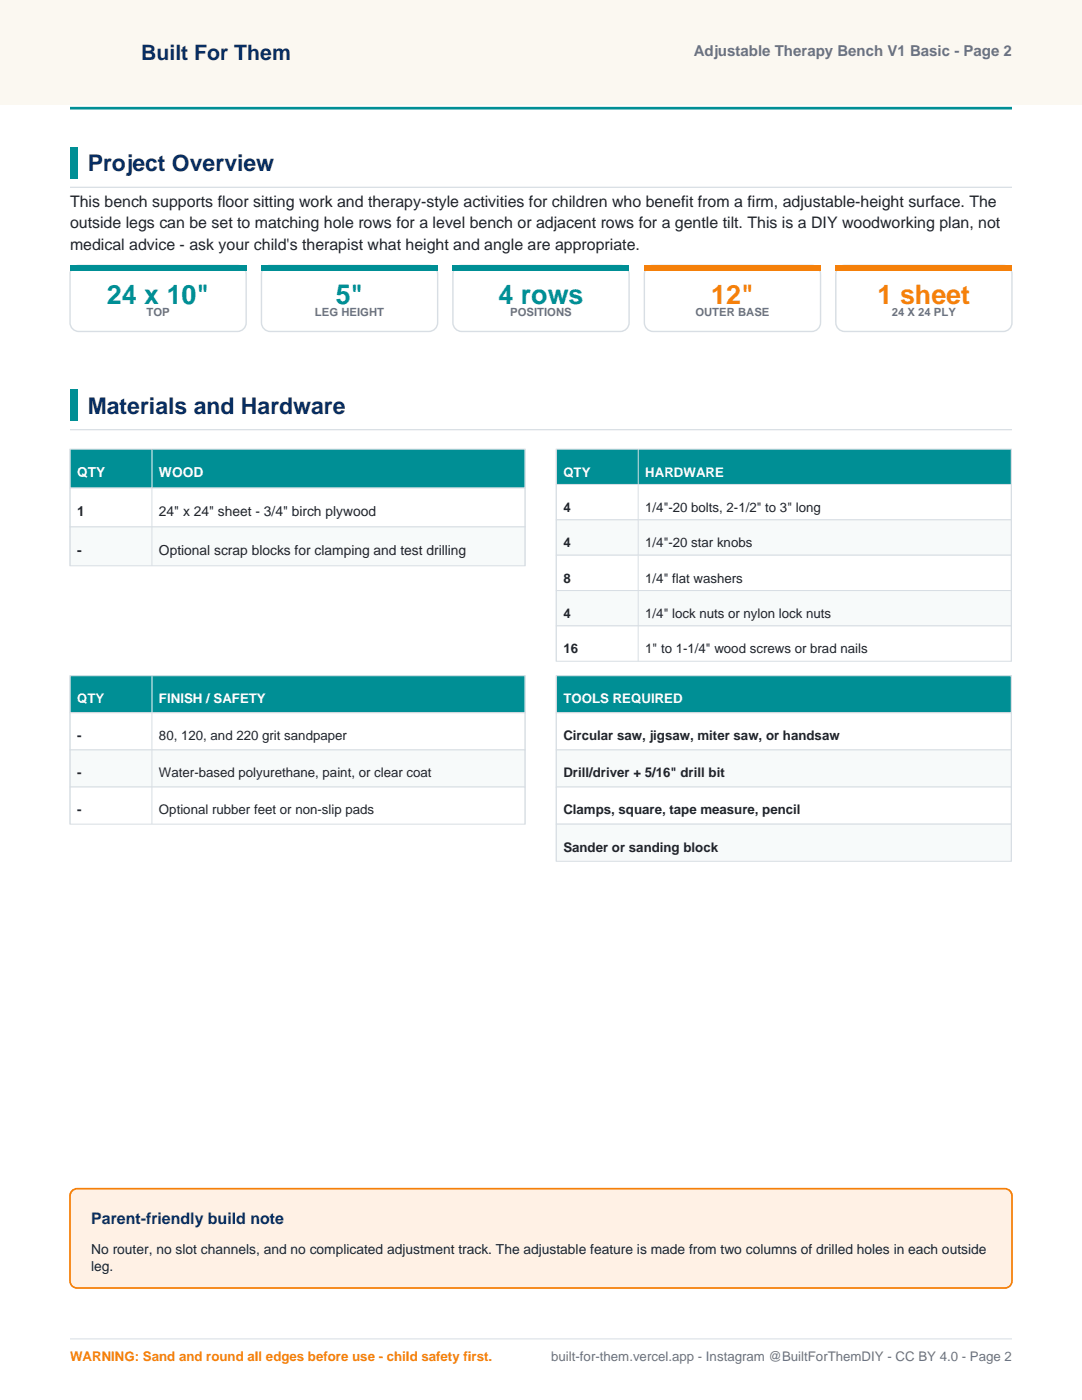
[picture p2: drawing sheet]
<svg xmlns="http://www.w3.org/2000/svg" width="216mm" height="279mm" viewBox="0 0 216 279" stroke-linecap="round" stroke-linejoin="round" font-family="sans-serif">
<defs><g id="words">
<g font-size="5.4" fill="#008f95">
<text x="21.3" y="60.7">24 x 10&quot;</text>
<text x="67" y="60.7">5&quot;</text>
<text x="99.5" y="60.7">4 rows</text>
</g>
<g font-size="5.4" fill="#f5800a">
<text x="141.9" y="60.7">12&quot;</text>
<text x="175.1" y="60.7">1 sheet</text>
</g>
<g font-size="4.6" fill="#072e63">
<text x="17.5" y="34.2">Project Overview</text>
<text x="17.5" y="82.6">Materials and Hardware</text>
</g>
<text font-size="4.2" fill="#072e63" x="28.2" y="11.9">Built For Them</text>
<g font-size="3.2" fill="#20242a">
<text x="14" y="41.3">This bench supports floor sitting work and therapy-style activities for children who benefit from a firm, adjustable-height surface. The</text>
<text x="14" y="45.6">outside legs can be set to matching hole rows for a level bench or adjacent rows for a gentle tilt. This is a DIY woodworking plan, not</text>
<text x="14" y="49.9">medical advice - ask your child's therapist what height and angle are appropriate.</text>
</g>
<text font-size="3.2" fill="#072e63" x="18.2" y="244.3">Parent-friendly build note</text>
<text font-size="3" fill="#6b7280" x="138.4" y="11.2">Adjustable Therapy Bench V1 Basic - Page 2</text>
<g font-size="2.8" fill="#fff">
<text x="15.4" y="95.2">QTY</text>
<text x="31.7" y="95.2">WOOD</text>
</g>
<g font-size="2.8" fill="#20242a">
<text x="15.4" y="103">1</text>
<text x="31.7" y="103">24&quot; x 24&quot; sheet - 3/4&quot; birch plywood</text>
<text x="15.4" y="110.7">-</text>
<text x="31.7" y="110.7">Optional scrap blocks for clamping and test drilling</text>
<text x="18.2" y="250.3">No router, no slot channels, and no complicated adjustment track. The adjustable feature is made from two columns of drilled holes in each outside</text>
<text x="18.2" y="253.7">leg.</text>
</g>
<g font-size="2.6" fill="#fff">
<text x="112.4" y="95.1">QTY</text>
<text x="128.8" y="95.1">HARDWARE</text>
<text x="15.4" y="140.3">QTY</text>
<text x="31.7" y="140.3">FINISH / SAFETY</text>
<text x="112.4" y="140.3">TOOLS REQUIRED</text>
</g>
<g font-size="2.6" fill="#20242a">
<text x="112.4" y="102.2">4</text>
<text x="128.8" y="102.2">1/4&quot;-20 bolts, 2-1/2&quot; to 3&quot; long</text>
<text x="112.4" y="109.2">4</text>
<text x="128.8" y="109.2">1/4&quot;-20 star knobs</text>
<text x="112.4" y="116.3">8</text>
<text x="128.8" y="116.3">1/4&quot; flat washers</text>
<text x="112.4" y="123.3">4</text>
<text x="128.8" y="123.3">1/4&quot; lock nuts or nylon lock nuts</text>
<text x="112.4" y="130.4">16</text>
<text x="128.8" y="130.4">1&quot; to 1-1/4&quot; wood screws or brad nails</text>
<text x="15.4" y="147.7">-</text>
<text x="31.7" y="147.7">80, 120, and 220 grit sandpaper</text>
<text x="112.4" y="147.7">Circular saw, jigsaw, miter saw, or handsaw</text>
<text x="15.4" y="155.1">-</text>
<text x="31.7" y="155.1">Water-based polyurethane, paint, or clear coat</text>
<text x="112.4" y="155.1">Drill/driver + 5/16&quot; drill bit</text>
<text x="15.4" y="162.5">-</text>
<text x="31.7" y="162.5">Optional rubber feet or non-slip pads</text>
<text x="112.4" y="162.5">Clamps, square, tape measure, pencil</text>
<text x="112.4" y="169.9">Sander or sanding block</text>
</g>
<text font-size="2.6" fill="#f5800a" x="14" y="271.5">WARNING: Sand and round all edges before use - child safety first.</text>
<text font-size="2.6" fill="#6b7280" x="110" y="271.5">built-for-them.vercel.app - Instagram @BuiltForThemDIY - CC BY 4.0 - Page 2</text>
<g font-size="2.3" fill="#6b7280">
<text x="29.2" y="63">TOP</text>
<text x="62.8" y="63">LEG HEIGHT</text>
<text x="101.8" y="63">POSITIONS</text>
<text x="138.8" y="63">OUTER BASE</text>
<text x="178" y="63">24 X 24 PLY</text>
</g>
</g></defs>
<path d="M0 0h215.9v20.8h-215.9z" fill-rule="evenodd" fill="#fbf8f1"/>
<path d="M14 21.6h187.9" fill="none" stroke="#008f95" stroke-width=".53"/>
<path d="M14 29.3h1.4v6.3h-1.4z" fill-rule="evenodd" fill="#008f95"/>
<path d="M14 37.4h187.9" fill="none" stroke="#d8dee4" stroke-width=".25"/>
<path d="M14.5 53.5l.8-.5 .4-.1h31.7a1.76 1.76 0 0 1 1.7 1.8v9.7a1.76 1.76 0 0 1-1.7 1.8h-31.7a1.76 1.76 0 0 1-1.7-1.8v-9.7v-.5z" fill-rule="evenodd" fill="#fff" stroke="#d8dee4" stroke-width=".28"/>
<path d="M14 52.9h35.1v1.1h-35.1z" fill-rule="evenodd" fill="#008f95"/>
<path d="M52.7 53.5l.8-.5 .4-.1h31.7a1.76 1.76 0 0 1 1.7 1.8v9.7a1.76 1.76 0 0 1-1.7 1.8h-31.7a1.76 1.76 0 0 1-1.7-1.8v-9.7v-.5z" fill-rule="evenodd" fill="#fff" stroke="#d8dee4" stroke-width=".28"/>
<path d="M52.2 52.9h35.1v1.1h-35.1z" fill-rule="evenodd" fill="#008f95"/>
<path d="M90.9 53.5l.8-.5 .4-.1h31.7a1.76 1.76 0 0 1 1.7 1.8v9.7a1.76 1.76 0 0 1-1.7 1.8h-31.7a1.76 1.76 0 0 1-1.7-1.8v-9.7v-.5z" fill-rule="evenodd" fill="#fff" stroke="#d8dee4" stroke-width=".28"/>
<path d="M90.4 52.9h35.1v1.1h-35.1z" fill-rule="evenodd" fill="#008f95"/>
<path d="M129.1 53.5l.8-.5 .4-.1h31.7a1.76 1.76 0 0 1 1.7 1.8v9.7a1.76 1.76 0 0 1-1.7 1.8h-31.7a1.76 1.76 0 0 1-1.7-1.8v-9.7v-.5z" fill-rule="evenodd" fill="#fff" stroke="#d8dee4" stroke-width=".28"/>
<path d="M128.6 52.9h35.1v1.1h-35.1z" fill-rule="evenodd" fill="#f5800a"/>
<path d="M167.3 53.5l.8-.5 .4-.1h31.7a1.76 1.76 0 0 1 1.7 1.8v9.7a1.76 1.76 0 0 1-1.7 1.8h-31.7a1.76 1.76 0 0 1-1.7-1.8v-9.7v-.5z" fill-rule="evenodd" fill="#fff" stroke="#d8dee4" stroke-width=".28"/>
<path d="M166.8 52.9h35.1v1.1h-35.1z" fill-rule="evenodd" fill="#f5800a"/>
<path d="M14 77.6h1.4v6.4h-1.4z" fill-rule="evenodd" fill="#008f95"/>
<path d="M14 85.8h187.9" fill="none" stroke="#d8dee4" stroke-width=".25"/>
<path d="M14 89.6h90.8v7.8h-90.8z" fill-rule="evenodd" fill="#008f95" stroke="#d8dee4" stroke-width=".2"/>
<path d="M14 89.6v7.8M30.3 89.6v7.8M104.8 89.6v7.8" fill="none" stroke="#d8dee4" stroke-width=".2"/>
<path d="M14 97.4h90.8v7.8h-90.8z" fill-rule="evenodd" fill="#fff" stroke="#d8dee4" stroke-width=".2"/>
<path d="M14 97.4v7.8M30.3 97.4v7.8M104.8 97.4v7.8" fill="none" stroke="#d8dee4" stroke-width=".2"/>
<path d="M14 105.2h90.8v7.7h-90.8z" fill-rule="evenodd" fill="#f7fafa" stroke="#d8dee4" stroke-width=".2"/>
<path d="M14 105.2v7.7M30.3 105.2v7.7M104.8 105.2v7.7" fill="none" stroke="#d8dee4" stroke-width=".2"/>
<path d="M111 89.6h90.8v7.1h-90.8z" fill-rule="evenodd" fill="#008f95" stroke="#d8dee4" stroke-width=".2"/>
<path d="M111 89.6v7.1M127.3 89.6v7.1M201.8 89.6v7.1" fill="none" stroke="#d8dee4" stroke-width=".2"/>
<path d="M111 96.7h90.8v7h-90.8z" fill-rule="evenodd" fill="#fff" stroke="#d8dee4" stroke-width=".2"/>
<path d="M111 96.7v7M127.3 96.7v7M201.8 96.7v7" fill="none" stroke="#d8dee4" stroke-width=".2"/>
<path d="M111 103.7h90.8v7.1h-90.8z" fill-rule="evenodd" fill="#f7fafa" stroke="#d8dee4" stroke-width=".2"/>
<path d="M111 103.7v7.1M127.3 103.7v7.1M201.8 103.7v7.1" fill="none" stroke="#d8dee4" stroke-width=".2"/>
<path d="M111 110.8h90.8v7.1h-90.8z" fill-rule="evenodd" fill="#fff" stroke="#d8dee4" stroke-width=".2"/>
<path d="M111 110.8v7.1M127.3 110.8v7.1M201.8 110.8v7.1" fill="none" stroke="#d8dee4" stroke-width=".2"/>
<path d="M111 117.9h90.8v7h-90.8z" fill-rule="evenodd" fill="#f7fafa" stroke="#d8dee4" stroke-width=".2"/>
<path d="M111 117.9v7M127.3 117.9v7M201.8 117.9v7" fill="none" stroke="#d8dee4" stroke-width=".2"/>
<path d="M111 124.9h90.8v7.1h-90.8z" fill-rule="evenodd" fill="#fff" stroke="#d8dee4" stroke-width=".2"/>
<path d="M111 124.9v7.1M127.3 124.9v7.1M201.8 124.9v7.1" fill="none" stroke="#d8dee4" stroke-width=".2"/>
<path d="M14 134.8h90.8v7.5h-90.8z" fill-rule="evenodd" fill="#008f95" stroke="#d8dee4" stroke-width=".2"/>
<path d="M14 134.8v7.5M30.3 134.8v7.5M104.8 134.8v7.5" fill="none" stroke="#d8dee4" stroke-width=".2"/>
<path d="M14 142.3h90.8v7.4h-90.8z" fill-rule="evenodd" fill="#fff" stroke="#d8dee4" stroke-width=".2"/>
<path d="M14 142.3v7.4M30.3 142.3v7.4M104.8 142.3v7.4" fill="none" stroke="#d8dee4" stroke-width=".2"/>
<path d="M14 149.7h90.8v7.4h-90.8z" fill-rule="evenodd" fill="#f7fafa" stroke="#d8dee4" stroke-width=".2"/>
<path d="M14 149.7v7.4M30.3 149.7v7.4M104.8 149.7v7.4" fill="none" stroke="#d8dee4" stroke-width=".2"/>
<path d="M14 157.1h90.8v7.4h-90.8z" fill-rule="evenodd" fill="#fff" stroke="#d8dee4" stroke-width=".2"/>
<path d="M14 157.1v7.4M30.3 157.1v7.4M104.8 157.1v7.4" fill="none" stroke="#d8dee4" stroke-width=".2"/>
<path d="M111 134.8h90.8v7.5h-90.8z" fill-rule="evenodd" fill="#008f95" stroke="#d8dee4" stroke-width=".2"/>
<path d="M111 134.8v7.5M201.8 134.8v7.5" fill="none" stroke="#d8dee4" stroke-width=".2"/>
<path d="M111 142.3h90.8v7.4h-90.8z" fill-rule="evenodd" fill="#fff" stroke="#d8dee4" stroke-width=".2"/>
<path d="M111 142.3v7.4M201.8 142.3v7.4" fill="none" stroke="#d8dee4" stroke-width=".2"/>
<path d="M111 149.7h90.8v7.4h-90.8z" fill-rule="evenodd" fill="#f7fafa" stroke="#d8dee4" stroke-width=".2"/>
<path d="M111 149.7v7.4M201.8 149.7v7.4" fill="none" stroke="#d8dee4" stroke-width=".2"/>
<path d="M111 157.1h90.8v7.4h-90.8z" fill-rule="evenodd" fill="#fff" stroke="#d8dee4" stroke-width=".2"/>
<path d="M111 157.1v7.4M201.8 157.1v7.4" fill="none" stroke="#d8dee4" stroke-width=".2"/>
<path d="M111 164.5h90.8v7.4h-90.8z" fill-rule="evenodd" fill="#f7fafa" stroke="#d8dee4" stroke-width=".2"/>
<path d="M111 164.5v7.4M201.8 164.5v7.4" fill="none" stroke="#d8dee4" stroke-width=".2"/>
<path d="M14.2 237.8l.7-.5 .5-.1h185.1a1.41 1.41 0 0 1 1.4 1.4v17a1.41 1.41 0 0 1-1.4 1.4h-185.1a1.41 1.41 0 0 1-1.4-1.4v-17z" fill-rule="evenodd" fill="#fff1e5" stroke="#f5800a" stroke-width=".35"/>
<path d="M14 267.2h187.9" fill="none" stroke="#d8dee4" stroke-width=".21"/>
<use href="#words"/>
</svg>
